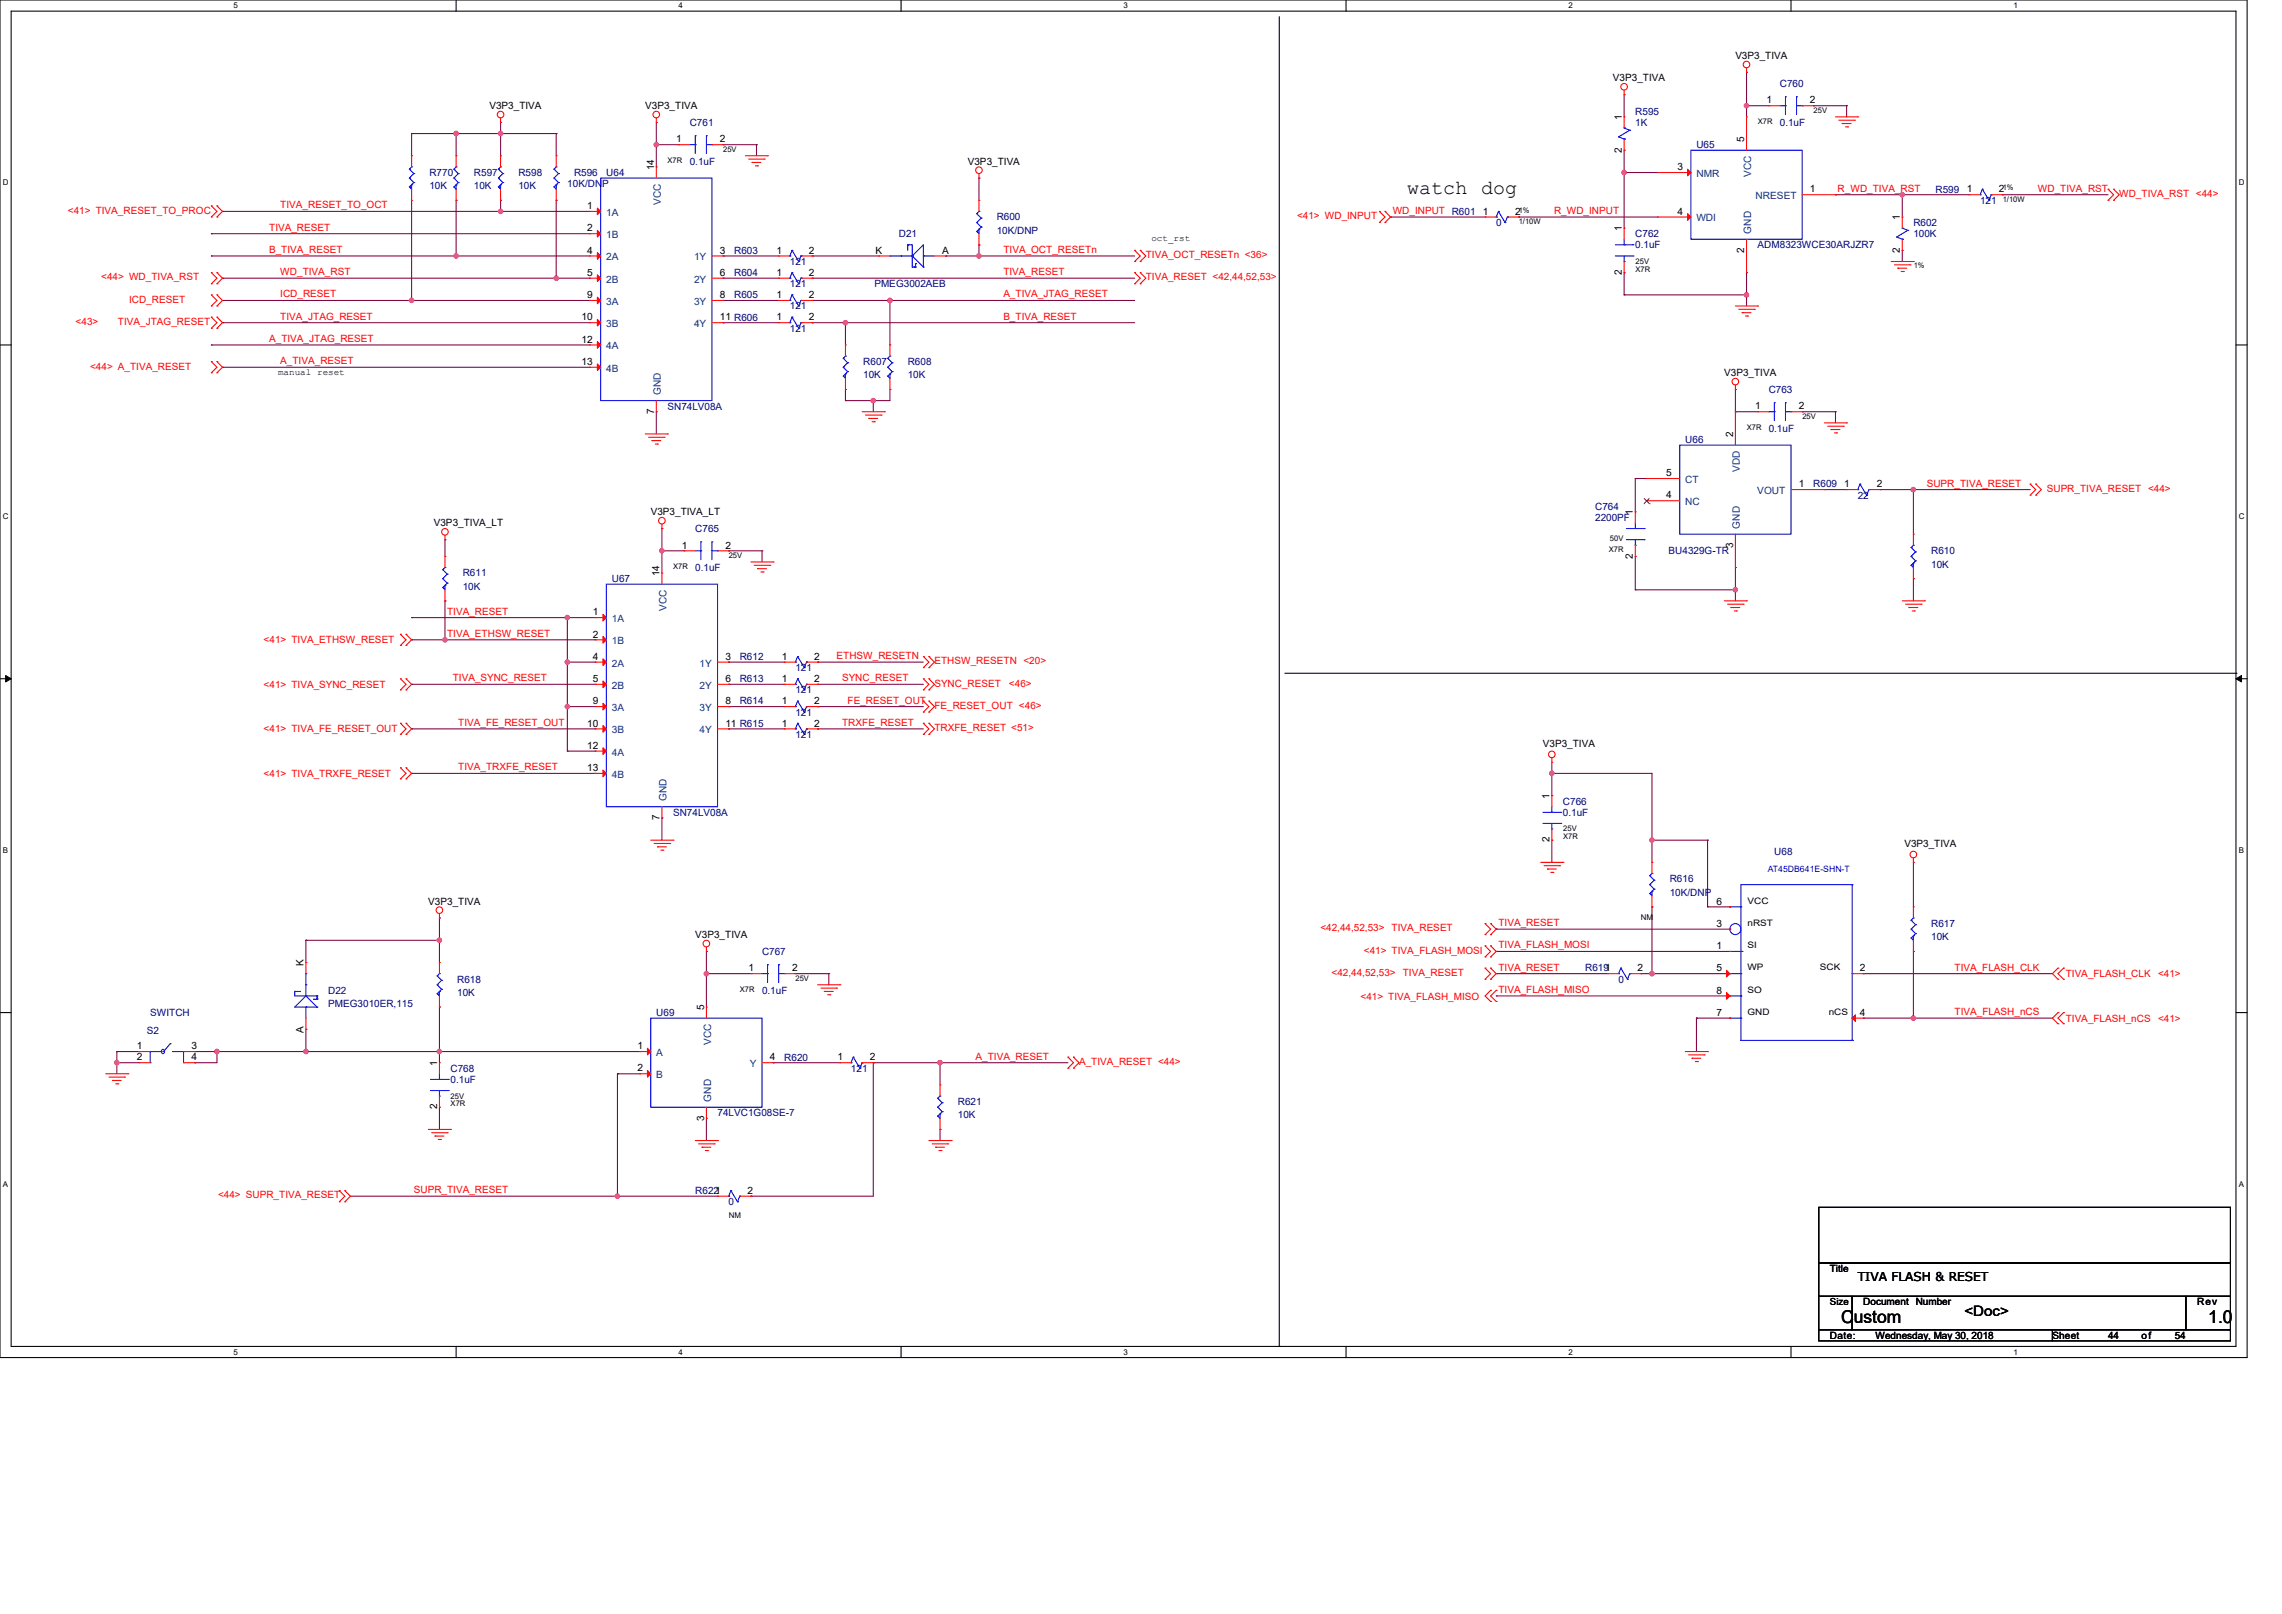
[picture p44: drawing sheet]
<svg xmlns="http://www.w3.org/2000/svg" width="297mm" height="210mm" viewBox="0 0 297 210" stroke-linecap="round" stroke-linejoin="round" font-family="sans-serif">
<defs><g id="words">
<text font-size="2.6" x="183.1" y="25.2">watch dog</text>
<g font-size="2.3">
<text x="239.6" y="172.2">Custom</text>
<text x="287.4" y="172.2">1.0</text>
</g>
<text font-size="1.9" x="255.7" y="171.2">&lt;Doc&gt;</text>
<text font-size="1.6" x="241.8" y="166.6">TIVA FLASH &amp; RESET</text>
<g font-size="1.3">
<text x="209.9" y="10.6">V3P3_TIVA</text>
<text x="225.9" y="7.7">V3P3_TIVA</text>
<text x="63.7" y="14.2">V3P3_TIVA</text>
<text x="84" y="14.2">V3P3_TIVA</text>
<text x="211.1" y="15.6" transform="rotate(-90 211.1 15.6)">1</text>
<text x="229.9" y="13.5">1</text>
<text x="235.6" y="13.5">2</text>
<text x="85.1" y="22.2" transform="rotate(-90 85.1 22.2)">14</text>
<text x="88" y="18.5">1</text>
<text x="93.7" y="18.5">2</text>
<text x="126" y="21.4">V3P3_TIVA</text>
<text x="211.1" y="19.8" transform="rotate(-90 211.1 19.8)">2</text>
<text x="218.3" y="22.2">3</text>
<text x="227" y="18.5" transform="rotate(-90 227 18.5)">5</text>
<text x="76.4" y="27.2">1</text>
<text x="193" y="27.9">1</text>
<text x="197.2" y="27.9">2</text>
<text x="218.3" y="27.9">4</text>
<text x="235.6" y="25">1</text>
<text x="247.3" y="28.7" transform="rotate(-90 247.3 28.7)">1</text>
<text x="256" y="25">1</text>
<text x="260.2" y="25">2</text>
<text x="76.4" y="30.1">2</text>
<text x="76.4" y="35.9">5</text>
<text x="76.4" y="33">4</text>
<text x="93.7" y="33">3</text>
<text x="93.7" y="35.9">6</text>
<text x="101" y="33">1</text>
<text x="101" y="35.9">1</text>
<text x="105.3" y="33">2</text>
<text x="105.3" y="35.9">2</text>
<text x="113.9" y="33">K</text>
<text x="122.6" y="33">A</text>
<text x="211.1" y="35.8" transform="rotate(-90 211.1 35.8)">2</text>
<text x="211.1" y="30.1" transform="rotate(-90 211.1 30.1)">1</text>
<text x="227" y="32.9" transform="rotate(-90 227 32.9)">2</text>
<text x="247.3" y="32.9" transform="rotate(-90 247.3 32.9)">2</text>
<text x="75.7" y="41.7">10</text>
<text x="76.4" y="38.8">9</text>
<text x="93.7" y="41.7">11 R606</text>
<text x="93.7" y="38.8">8</text>
<text x="101" y="38.8">1</text>
<text x="101" y="41.7">1</text>
<text x="105.3" y="38.8">2</text>
<text x="105.3" y="41.7">2</text>
<text x="75.7" y="44.6">12</text>
<text x="75.7" y="47.5">13</text>
<text x="85.1" y="53.9" transform="rotate(-90 85.1 53.9)">7</text>
<text x="224.4" y="48.9">V3P3_TIVA</text>
<text x="228.4" y="53.3">1</text>
<text x="234.1" y="53.3">2</text>
<text x="225.6" y="56.9" transform="rotate(-90 225.6 56.9)">2</text>
<text x="216.9" y="64.9">4</text>
<text x="216.9" y="62">5</text>
<text x="234.1" y="63.4">1</text>
<text x="240" y="63.4">1</text>
<text x="244.2" y="63.4">2</text>
<text x="56.5" y="68.5">V3P3_TIVA_LT</text>
<text x="84.7" y="67">V3P3_TIVA_LT</text>
<text x="88.7" y="71.4">1</text>
<text x="94.4" y="71.4">2</text>
<text x="212.5" y="67" transform="rotate(-90 212.5 67)">1</text>
<text x="225.6" y="71.2" transform="rotate(-90 225.6 71.2)">3</text>
<text x="85.9" y="75" transform="rotate(-90 85.9 75)">14</text>
<text x="212.5" y="72.7" transform="rotate(-90 212.5 72.7)">2</text>
<text x="77.2" y="83">2</text>
<text x="77.2" y="80.1">1</text>
<text x="77.2" y="88.7">5</text>
<text x="77.2" y="85.9">4</text>
<text x="94.4" y="85.9">3</text>
<text x="94.4" y="88.7">6</text>
<text x="101.8" y="88.7">1</text>
<text x="101.8" y="85.9">1</text>
<text x="106" y="88.7">2</text>
<text x="106" y="85.9">2</text>
<text x="76.4" y="94.5">10</text>
<text x="77.2" y="91.6">9</text>
<text x="94.4" y="94.5">11 R615</text>
<text x="94.4" y="91.6">8</text>
<text x="101.8" y="91.6">1</text>
<text x="101.8" y="94.5">1</text>
<text x="106" y="91.6">2</text>
<text x="106" y="94.5">2</text>
<text x="76.4" y="97.4">12</text>
<text x="76.4" y="100.3">13</text>
<text x="200.8" y="97.2">V3P3_TIVA</text>
<text x="85.9" y="106.7" transform="rotate(-90 85.9 106.7)">7</text>
<text x="201.7" y="103.9" transform="rotate(-90 201.7 103.9)">1</text>
<text x="201.7" y="109.6" transform="rotate(-90 201.7 109.6)">2</text>
<text x="247.9" y="110.2">V3P3_TIVA</text>
<text x="55.7" y="117.7">V3P3_TIVA</text>
<text x="223.4" y="117.7">6</text>
<text x="39.5" y="125.7" transform="rotate(-90 39.5 125.7)">K</text>
<text x="90.5" y="122.1">V3P3_TIVA</text>
<text x="223.4" y="123.5">1</text>
<text x="223.4" y="120.6">3</text>
<text x="91.6" y="131.5" transform="rotate(-90 91.6 131.5)">5</text>
<text x="97.4" y="126.4">1</text>
<text x="103.1" y="126.4">2</text>
<text x="213.1" y="126.4">2</text>
<text x="223.4" y="126.4">5</text>
<text x="223.4" y="129.3">8</text>
<text x="242.1" y="126.4">2</text>
<text x="17.8" y="136.5">1</text>
<text x="17.8" y="138">2</text>
<text x="24.9" y="136.5">3</text>
<text x="24.9" y="138">4</text>
<text x="39.5" y="134.4" transform="rotate(-90 39.5 134.4)">A</text>
<text x="83" y="136.5">1</text>
<text x="100.2" y="138">4</text>
<text x="109" y="138">1</text>
<text x="113.2" y="138">2</text>
<text x="223.4" y="132.2">7</text>
<text x="242.1" y="132.2">4</text>
<text x="56.9" y="138.7" transform="rotate(-90 56.9 138.7)">1</text>
<text x="83" y="139.4">2</text>
<text x="56.9" y="144.4" transform="rotate(-90 56.9 144.4)">2</text>
<text x="91.6" y="145.8" transform="rotate(-90 91.6 145.8)">3</text>
<text x="97.3" y="155.3">2</text>
<text x="238.2" y="165.5">Title</text>
<text x="238.2" y="169.8">Size</text>
<text x="242.5" y="169.8">Document Number</text>
<text x="285.9" y="169.8">Rev</text>
<text x="238.2" y="174.2">Date:</text>
<text x="244.1" y="174.2">Wednesday, May 30, 2018</text>
<text x="267.1" y="174.2">Sheet</text>
<text x="274.4" y="174.2">44</text>
<text x="278.7" y="174.2">of</text>
<text x="283" y="174.2">54</text>
</g>
<g font-size="1.3" fill="#000080">
<text x="231.6" y="11.3">C760</text>
<text x="89.8" y="16.4">C761</text>
<text x="212.8" y="14.9">R595</text>
<text x="212.8" y="16.4">1K</text>
<text x="231.6" y="16.4">0.1uF</text>
<text x="55.9" y="22.9">R770</text>
<text x="61.7" y="22.9">R597</text>
<text x="67.5" y="22.9">R598</text>
<text x="74.7" y="22.9">R596</text>
<text x="78.9" y="22.9">U64</text>
<text x="89.8" y="21.4">0.1uF</text>
<text x="220.8" y="19.3">U65</text>
<text x="55.9" y="24.6">10K</text>
<text x="61.7" y="24.6">10K</text>
<text x="67.5" y="24.6">10K</text>
<text x="73.8" y="24.3">10K/DNP</text>
<text x="129.7" y="28.7">R600</text>
<text x="194.7" y="29.4">0</text>
<text x="249" y="29.4">R602</text>
<text x="251.9" y="25.1">R599</text>
<text x="257.7" y="26.5">121</text>
<text x="95.6" y="33">R603</text>
<text x="95.6" y="35.9">R604</text>
<text x="102.8" y="34.5">121</text>
<text x="117" y="30.9">D21</text>
<text x="129.7" y="30.4">10K/DNP</text>
<text x="212.8" y="32.3">0.1uF</text>
<text x="212.8" y="30.9">C762</text>
<text x="228.8" y="32.3">ADM8323WCE30ARJZR7</text>
<text x="249" y="30.9">100K</text>
<text x="95.6" y="38.8">R605</text>
<text x="102.8" y="40.3">121</text>
<text x="102.8" y="37.4">121</text>
<text x="113.8" y="37.4">PMEG3002AEB</text>
<text x="102.8" y="43.1">121</text>
<text x="112.3" y="47.5">R607</text>
<text x="118.1" y="47.5">R608</text>
<text x="86.9" y="53.3">SN74LV08A</text>
<text x="112.3" y="49.2">10K</text>
<text x="118.1" y="49.2">10K</text>
<text x="230.2" y="51.1">C763</text>
<text x="219.3" y="57.6">U66</text>
<text x="230.2" y="56.2">0.1uF</text>
<text x="236" y="63.4">R609</text>
<text x="241.8" y="64.9">22</text>
<text x="90.5" y="69.2">C765</text>
<text x="207.6" y="67.8">2200PF</text>
<text x="207.6" y="66.3">C764</text>
<text x="60.2" y="75">R611</text>
<text x="60.2" y="76.7">10K</text>
<text x="79.6" y="75.7">U67</text>
<text x="90.5" y="74.3">0.1uF</text>
<text x="217.2" y="72.1">BU4329G-TR</text>
<text x="251.3" y="72.1">R610</text>
<text x="251.3" y="73.8">10K</text>
<text x="96.3" y="88.8">R613</text>
<text x="96.3" y="85.9">R612</text>
<text x="103.5" y="87.3">121</text>
<text x="96.3" y="91.7">R614</text>
<text x="103.5" y="90.2">121</text>
<text x="103.5" y="93.1">121</text>
<text x="103.5" y="96">121</text>
<text x="87.6" y="106.1">SN74LV08A</text>
<text x="203.4" y="106.1">0.1uF</text>
<text x="203.4" y="104.7">C766</text>
<text x="230.9" y="111.2">U68</text>
<text x="217.3" y="114.8">R616</text>
<text x="217.3" y="116.6">10K/DNP</text>
<text x="99.2" y="124.2">C767</text>
<text x="251.3" y="120.6">R617</text>
<text x="251.3" y="122.3">10K</text>
<text x="42.7" y="129.3">D22</text>
<text x="42.7" y="131">PMEG3010ER,115</text>
<text x="59.5" y="127.8">R618</text>
<text x="59.5" y="129.6">10K</text>
<text x="99.2" y="129.3">0.1uF</text>
<text x="206.3" y="126.4">R6191</text>
<text x="210.7" y="127.8">0</text>
<text x="19.1" y="134.5">S2</text>
<text x="19.5" y="132.2">SWITCH</text>
<text x="85.4" y="132.2">U69</text>
<text x="102.1" y="138">R620</text>
<text x="58.6" y="140.9">0.1uF</text>
<text x="58.6" y="139.4">C768</text>
<text x="110.8" y="139.4">121</text>
<text x="124.7" y="143.8">R621</text>
<text x="93.4" y="145.2">74LVC1G08SE-7</text>
<text x="124.7" y="145.5">10K</text>
<text x="90.5" y="155.4">R6221</text>
<text x="94.8" y="156.8">0</text>
</g>
<g font-size="1.3" fill="#004080">
<text x="220.8" y="23">NMR</text>
<text x="227.9" y="23.1" transform="rotate(-90 227.9 23.1)">VCC</text>
<text x="78.9" y="28.1">1A</text>
<text x="86" y="26.7" transform="rotate(-90 86 26.7)">VCC</text>
<text x="220.8" y="28.8">WDI</text>
<text x="228.5" y="25.9">NRESET</text>
<text x="78.9" y="31">1B</text>
<text x="78.9" y="33.9">2A</text>
<text x="90.3" y="33.9">1Y</text>
<text x="227.9" y="30.4" transform="rotate(-90 227.9 30.4)">GND</text>
<text x="78.9" y="36.8">2B</text>
<text x="78.9" y="39.7">3A</text>
<text x="90.3" y="36.8">2Y</text>
<text x="90.3" y="39.7">3Y</text>
<text x="78.9" y="42.6">3B</text>
<text x="78.9" y="45.5">4A</text>
<text x="90.3" y="42.6">4Y</text>
<text x="78.9" y="48.4">4B</text>
<text x="86" y="51.4" transform="rotate(-90 86 51.4)">GND</text>
<text x="219.3" y="65.7">NC</text>
<text x="219.3" y="62.8">CT</text>
<text x="226.5" y="61.4" transform="rotate(-90 226.5 61.4)">VDD</text>
<text x="228.7" y="64.3">VOUT</text>
<text x="226.5" y="68.8" transform="rotate(-90 226.5 68.8)">GND</text>
<text x="79.6" y="83.8">1B</text>
<text x="79.6" y="80.9">1A</text>
<text x="86.8" y="79.5" transform="rotate(-90 86.8 79.5)">VCC</text>
<text x="79.6" y="89.6">2B</text>
<text x="79.6" y="86.7">2A</text>
<text x="91.1" y="86.7">1Y</text>
<text x="91.1" y="89.6">2Y</text>
<text x="79.6" y="92.5">3A</text>
<text x="79.6" y="95.4">3B</text>
<text x="91.1" y="95.4">4Y</text>
<text x="91.1" y="92.5">3Y</text>
<text x="79.6" y="98.3">4A</text>
<text x="79.6" y="101.2">4B</text>
<text x="86.8" y="104.2" transform="rotate(-90 86.8 104.2)">GND</text>
<text x="85.4" y="137.4">A</text>
<text x="92.5" y="136" transform="rotate(-90 92.5 136)">VCC</text>
<text x="85.4" y="140.3">B</text>
<text x="92.5" y="143.3" transform="rotate(-90 92.5 143.3)">GND</text>
<text x="97.6" y="138.9">Y</text>
</g>
<g font-size="1.3" fill="#f00">
<text x="8.8" y="27.8">&lt;41&gt; TIVA_RESET_TO_PROC</text>
<text x="36.5" y="27.1">TIVA_RESET_TO_OCT</text>
<text x="168.8" y="28.5">&lt;41&gt; WD_INPUT</text>
<text x="181.3" y="27.8">WD_INPUT R601</text>
<text x="202.3" y="27.8">R_WD_INPUT</text>
<text x="239.2" y="24.9">R_WD_TIVA_RST</text>
<text x="265.2" y="24.9">WD_TIVA_RST</text>
<text x="275.8" y="25.6">WD_TIVA_RST &lt;44&gt;</text>
<text x="35" y="32.9">B_TIVA_RESET</text>
<text x="35" y="30">TIVA_RESET</text>
<text x="36.5" y="35.8">WD_TIVA_RST</text>
<text x="130.6" y="35.8">TIVA_RESET</text>
<text x="130.6" y="32.9">TIVA_OCT_RESETn</text>
<text x="149.1" y="33.6">TIVA_OCT_RESETn &lt;36&gt;</text>
<text x="13.2" y="36.5">&lt;44&gt; WD_TIVA_RST</text>
<text x="16.8" y="39.4">ICD_RESET</text>
<text x="36.5" y="41.6">TIVA_JTAG_RESET</text>
<text x="36.5" y="38.7">ICD_RESET</text>
<text x="130.6" y="38.7">A_TIVA_JTAG_RESET</text>
<text x="130.6" y="41.6">B_TIVA_RESET</text>
<text x="149.1" y="36.5">TIVA_RESET &lt;42,44,52,53&gt;</text>
<text x="9.8" y="42.3">&lt;43&gt;</text>
<text x="15.3" y="42.3">TIVA_JTAG_RESET</text>
<text x="35" y="44.5">A_TIVA_JTAG_RESET</text>
<text x="36.5" y="47.4">A_TIVA_RESET</text>
<text x="11.7" y="48.1">&lt;44&gt; A_TIVA_RESET</text>
<text x="250.8" y="63.3">SUPR_TIVA_RESET</text>
<text x="266.4" y="64">SUPR_TIVA_RESET &lt;44&gt;</text>
<text x="34.3" y="83.7">&lt;41&gt; TIVA_ETHSW_RESET</text>
<text x="58.2" y="80">TIVA_RESET</text>
<text x="58.2" y="82.9">TIVA_ETHSW_RESET</text>
<text x="34.3" y="89.5">&lt;41&gt; TIVA_SYNC_RESET</text>
<text x="58.9" y="88.6">TIVA_SYNC_RESET</text>
<text x="108.9" y="85.8">ETHSW_RESETN</text>
<text x="109.6" y="88.6">SYNC_RESET</text>
<text x="121.6" y="89.3">SYNC_RESET</text>
<text x="121.6" y="86.4">ETHSW_RESETN &lt;20&gt;</text>
<text x="131.3" y="89.3">&lt;46&gt;</text>
<text x="34.3" y="95.3">&lt;41&gt; TIVA_FE_RESET_OUT</text>
<text x="59.6" y="94.4">TIVA_FE_RESET_OUT</text>
<text x="109.6" y="94.4">TRXFE_RESET</text>
<text x="110.3" y="91.5">FE_RESET_OUT</text>
<text x="121.6" y="95.1">TRXFE_RESET &lt;51&gt;</text>
<text x="121.6" y="92.2">FE_RESET_OUT &lt;46&gt;</text>
<text x="34.3" y="101.1">&lt;41&gt; TIVA_TRXFE_RESET</text>
<text x="59.6" y="100.2">TIVA_TRXFE_RESET</text>
<text x="171.8" y="121.2">&lt;42,44,52,53&gt;</text>
<text x="177.5" y="124.1">&lt;41&gt; TIVA_FLASH_MOSI</text>
<text x="181.1" y="121.2">TIVA_RESET</text>
<text x="195" y="120.5">TIVA_RESET</text>
<text x="195" y="123.4">TIVA_FLASH_MOSI</text>
<text x="173.3" y="127">&lt;42,44,52,53&gt;</text>
<text x="177.1" y="130.2">&lt;41&gt; TIVA_FLASH_MISO</text>
<text x="182.6" y="127">TIVA_RESET</text>
<text x="195" y="129.2">TIVA_FLASH_MISO</text>
<text x="195" y="126.3">TIVA_RESET</text>
<text x="254.4" y="126.3">TIVA_FLASH_CLK</text>
<text x="268.9" y="127.1">TIVA_FLASH_CLK</text>
<text x="280.9" y="127.1">&lt;41&gt;</text>
<text x="127" y="137.9">A_TIVA_RESET</text>
<text x="254.4" y="132.1">TIVA_FLASH_nCS</text>
<text x="268.9" y="132.9">TIVA_FLASH_nCS</text>
<text x="280.9" y="132.9">&lt;41&gt;</text>
<text x="140.4" y="138.6">A_TIVA_RESET &lt;44&gt;</text>
<text x="28.4" y="155.9">&lt;44&gt; SUPR_TIVA_RESET</text>
<text x="53.9" y="155.2">SUPR_TIVA_RESET</text>
</g>
<g font-size="1.2">
<text x="149.9" y="31.4">oct_rst</text>
<text x="36.2" y="48.7">manual reset</text>
<text x="227.4" y="117.6">VCC</text>
<text x="227.4" y="123.4">SI</text>
<text x="227.4" y="120.5">nRST</text>
<text x="227.4" y="126.3">WP</text>
<text x="227.4" y="129.2">SO</text>
<text x="236.9" y="126.3">SCK</text>
<text x="227.4" y="132.1">GND</text>
<text x="238" y="132.1">nCS</text>
</g>
<text font-size="1.1" fill="#00f" x="230.1" y="113.5">AT45DB641E-SHN-T</text>
<g font-size="1">
<text x="30.4" y="1.1">5</text>
<text x="88.3" y="1.1">4</text>
<text x="146.2" y="1.1">3</text>
<text x="204.1" y="1.1">2</text>
<text x="262.1" y="1.1">1</text>
<text x="228.8" y="16.1">X7R</text>
<text x="236" y="14.7">25V</text>
<text x="86.9" y="21.2">X7R</text>
<text x="94.1" y="19.7">25V</text>
<text x=".4" y="24.1">D</text>
<text x="197.7" y="27.7">1%</text>
<text x="197.7" y="29.1">1/10W</text>
<text x="260.6" y="24.8">1%</text>
<text x="260.6" y="26.2">1/10W</text>
<text x="291.4" y="24.1">D</text>
<text x="212.9" y="35.4">X7R</text>
<text x="212.9" y="34.3">25V</text>
<text x="249.1" y="34.9">1%</text>
<text x="227.3" y="55.9">X7R</text>
<text x="234.6" y="54.5">25V</text>
<text x=".4" y="67.5">C</text>
<text x="209.4" y="71.8">X7R</text>
<text x="209.5" y="70.4">50V</text>
<text x="291.4" y="67.5">C</text>
<text x="87.6" y="74">X7R</text>
<text x="94.9" y="72.6">25V</text>
<text x=".4" y="111">B</text>
<text x="203.5" y="109.2">X7R</text>
<text x="203.5" y="108.2">25V</text>
<text x="291.4" y="111">B</text>
<text x="213.6" y="119.6">NM</text>
<text x="96.3" y="129">X7R</text>
<text x="103.5" y="127.6">25V</text>
<text x="58.7" y="143.9">X7R</text>
<text x="58.7" y="142.9">25V</text>
<text x=".4" y="154.4">A</text>
<text x="291.4" y="154.4">A</text>
<text x="94.8" y="158.4">NM</text>
<text x="30.4" y="176.3">5</text>
<text x="88.3" y="176.3">4</text>
<text x="146.2" y="176.3">3</text>
<text x="204.1" y="176.3">2</text>
<text x="262.1" y="176.3">1</text>
</g>
</g></defs>
<path d="M0 0h292.5v176.6h-292.5zM1.4 1.4h289.6v173.8h-289.6z" fill="none" stroke="#000" stroke-width=".14"/>
<g fill="#fff">
<path d="M30.4 .2h.6v1.1h-.6z"/>
<path d="M30.4 175.3h.6v1.2h-.6z"/>
</g>
<path d="M59.4 0v1.4M59.4 175.2v1.4" fill="none" stroke="#000" stroke-width=".14"/>
<g fill="#fff">
<path d="M88.3 .2h.6v1.1h-.6z"/>
<path d="M88.3 175.3h.6v1.2h-.6z"/>
</g>
<path d="M117.3 0v1.4M117.3 175.2v1.4" fill="none" stroke="#000" stroke-width=".14"/>
<g fill="#fff">
<path d="M146.2 .2h.6v1.1h-.6z"/>
<path d="M146.2 175.3h.6v1.2h-.6z"/>
</g>
<path d="M175.2 0v1.4M175.2 175.2v1.4" fill="none" stroke="#000" stroke-width=".14"/>
<g fill="#fff">
<path d="M204.1 .2h.6v1.1h-.6z"/>
<path d="M204.1 175.3h.6v1.2h-.6z"/>
</g>
<path d="M233.1 0v1.4M233.1 175.2v1.4" fill="none" stroke="#000" stroke-width=".14"/>
<g fill="#fff">
<path d="M262.1 .2h.5v1.1h-.5z"/>
<path d="M262.1 175.3h.5v1.2h-.5z"/>
<path d="M.4 23.2h.7v1.1h-.7z"/>
<path d="M291.4 23.2h.7v1.1h-.7z"/>
<path d="M.4 66.6h.7v1.2h-.7z"/>
<path d="M291.4 66.6h.7v1.2h-.7z"/>
</g>
<path d="M0 44.9h1.4M291 44.9h1.5" fill="none" stroke="#000" stroke-width=".14"/>
<g fill="#fff">
<path d="M.4 110h.7v1.2h-.7z"/>
<path d="M291.4 110h.7v1.2h-.7z"/>
</g>
<path d="M0 88.3h1.4M291 88.3h1.5" fill="none" stroke="#000" stroke-width=".14"/>
<path d="M.7 87.9l.7 .4-.7 .4zM291 88.3l.7-.4v.8z" fill="#000" stroke="#000" stroke-width=".13"/>
<g fill="#fff">
<path d="M.4 153.5h.7v1.1h-.7z"/>
<path d="M291.4 153.5h.7v1.1h-.7z"/>
</g>
<g fill="none" stroke="#000" stroke-width=".14">
<path d="M166.5 2.2v173M167.2 87.6h123.8M291 87.6h.1M0 131.8h1.4M291 131.8h1.5M236.7 157.1h53.6v7.2h-53.6zM166.5 175.2h.1M236.7 164.3h53.6v4.4h-53.6zM236.7 168.7h4.4v4.3h-4.4zM236.7 173h30.4v1.5h-30.4zM241.1 168.7h43.4v4.3h-43.4zM267.1 173h23.2v1.5h-23.2z"/>
<path d="M284.5 168.7h5.8v4.3h-5.8z"/>
</g>
<g fill="none" stroke="#800040" stroke-width=".14">
<path d="M53.6 17.4h.1M53.6 17.4h18.8M53.6 17.4v2.9M59.4 17.4h.1M59.4 17.4v2.9M65.2 15.9h.1M65.2 17.4h.1M65.2 15.9v4.4M72.4 17.4h.1M72.4 17.4v2.9M85.4 18.8h.1M85.4 15.9h.1"/>
<path d="M85.4 15.9v5.8M85.4 18.8h2.9M94.1 18.8h.1M94.1 18.8h4.4M98.5 18.8h.1M98.5 18.8v1.5M211.4 19.5h.1M211.4 12.3h.1M211.4 12.3v2.9M211.4 19.5v10.2M227.3 9.4h.1M227.3 13.8h.1"/>
<path d="M227.3 9.4v5.8M227.3 13.8h2.9M236 13.8h.1M236 13.8h4.3M240.3 13.8h.1M240.3 13.8v1.4M27.5 30.4h.1M27.5 33.3h.1M27.5 30.4h49.2M27.5 33.3h49.2M29 36.2h.1M29 27.5h.1"/>
<path d="M29 36.2h47.7M29 39.1h47.7M29 27.5h47.7M53.6 39.1h.1M53.6 26.1v13M59.4 33.3h.1M59.4 26.1h.1M59.4 26.1v7.2M65.2 27.5h.1M65.2 26.1h.1M65.2 26.1v1.4M72.4 36.2h.1"/>
<path d="M72.4 26.1h.1M72.4 26.1v10.1M76.7 39.1h.1M94.1 33.3h.1M94.1 39.1h.1M94.1 36.2h.1M94.1 36.2h7.2M94.1 39.1h7.2M94.1 33.3h7.2M105.7 39.1h.1M105.7 33.3h.1M105.7 36.2h.1"/>
<path d="M105.7 36.2h42M105.7 39.1h42M105.7 33.3h8.7M115.8 39.1h.1M115.8 39.1v5.8M123.1 33.3h.1M123.1 33.3h24.6M127.4 33.3h.1M127.4 23.2h.1M127.4 31.9h.1M127.4 23.2v2.9M127.4 31.9v1.4"/>
<path d="M181 28.2h.1M181 28.2h12.3M197.6 28.2h.1M197.6 28.2h18.1M211.4 22.4h.1M211.4 35.5h.1M211.4 38.4h.1M211.4 35.5v2.9M211.4 38.4h15.9M211.4 22.4h4.3M227.3 35.5h.1M227.3 38.4h.1"/>
<path d="M227.3 35.5v4.3M238.9 25.3h.1M238.9 25.3h17.4M247.6 25.3h.1M247.6 32.6h.1M247.6 25.3v2.9M247.6 32.6v1.4M260.6 25.3h.1M260.6 25.3h13.8M27.5 44.9h.1M27.5 44.9h49.2M29 47.8h.1"/>
<path d="M29 42h.1M29 42h47.7M29 47.8h47.7M85.4 53.6h.1M85.4 53.6v2.9M94.1 42h.1M94.1 42h7.2M105.7 42h.1M105.7 42h42M110 42h.1M110 52.1h.1M110 50.7h.1"/>
<path d="M110 42v2.9M110 50.7v1.4M113.7 52.1h.1M113.7 52.1v1.5M115.8 50.7h.1M115.8 50.7v1.4h-5.8M225.9 50.7h.1M225.9 53.6h.1M225.9 50.7v2.9M225.9 53.6h2.9M234.5 53.6h.1M234.5 53.6h4.4"/>
<path d="M238.9 53.6h.1M238.9 53.6v1.4M57.9 78.2h.1M57.9 70.2h.1M57.9 70.2v2.2M57.9 78.2v5M86.1 71.7h.1M86.1 68.8h.1M86.1 71.7h2.9M86.1 68.8v5.8M94.8 71.7h.1M94.8 71.7h4.4"/>
<path d="M99.2 71.7h.1M99.2 71.7v1.4M212.8 72.4h.1M212.8 76.7h.1M212.8 62.3h.1M212.8 62.3v4.3M212.8 72.4v4.3M212.8 76.7h13.1M212.8 62.3h1.5M225.9 73.8h.1M225.9 76.7h.1M225.9 73.8v4.4"/>
<path d="M237.4 63.7h.1M237.4 63.7h2.9M244.7 63.7h.1M244.7 63.7h19.5M249 63.7h.1M249 75.3h.1M249 63.7v5.8M249 75.3v2.9M53.6 80.4h.1M53.6 83.2h.1M53.6 89h.1M53.6 94.8h.1"/>
<path d="M53.6 80.4h23.9M53.6 94.8h23.9M53.6 89h23.9M53.6 83.2h23.9M57.9 83.2h.1M73.8 80.4h.1M73.8 86.1h.1M73.8 97.7h.1M73.8 91.9h.1M73.8 80.4v17.3M73.8 86.1h3.7M73.8 97.7h3.7"/>
<path d="M73.8 91.9h3.7M94.8 91.9h.1M94.8 86.1h.1M94.8 94.8h.1M94.8 89h.1M94.8 86.1h7.3M94.8 91.9h7.3M94.8 94.8h7.3M94.8 89h7.3M106.4 86.1h.1M106.4 89h.1M106.4 91.9h.1"/>
<path d="M106.4 94.8h.1M106.4 86.1h13.8M106.4 91.9h13.8M106.4 94.8h13.8M106.4 89h13.8M202 99.2v4.3M53.6 100.6h.1M53.6 100.6h23.9M57.2 119.4h.1M57.2 119.4v5.8M86.1 106.4h.1M86.1 106.4v2.9"/>
<path d="M202 100.6h.1M202 109.3h.1M202 103.5h.1M202 109.3v2.9M202 100.6h13v11.6M215 109.3h.1M215 118h.1M215 109.3h7.2M215 118v8.7M222.2 109.3h.1M222.2 118h.1M222.2 109.3v8.7"/>
<path d="M222.2 118h2.9M249 112.2h.1M249 112.2v5.8M15.2 138.3h.1M15.2 136.8h.1M15.2 136.8h2.9M15.2 138.3h2.9M15.2 136.8v2.9M25.3 138.3h.1M25.3 136.8h.1M25.3 136.8h57.9M28.2 136.8h.1"/>
<path d="M28.2 136.8v1.5h-2.9M39.8 133.9h.1M39.8 122.3h.1M39.8 136.8h.1M39.8 122.3v2.9M39.8 133.9v2.9M39.8 122.3h17.4M57.2 122.3h.1M57.2 136.8h.1M57.2 131h.1M57.2 131v7.3M80.4 139.7h.1"/>
<path d="M80.4 139.7h2.8M80.4 139.7v15.9M91.9 123.8h.1M91.9 126.7h.1M91.9 126.7h5.8M91.9 123.8v7.2M100.6 138.3h.1M100.6 138.3h8.7M103.5 126.7h.1M103.5 126.7h4.4M107.9 126.7h.1M107.9 126.7v1.4"/>
<path d="M113.7 138.3h.1M113.7 138.3h25.3M113.7 138.3v17.3h-16M122.3 138.3h.1M122.3 138.3v2.9M194.7 120.9h.1M194.7 123.8h.1M194.7 129.6h.1M194.7 126.7h.1M194.7 120.9h30.4M194.7 126.7h14.5M194.7 123.8h30.4"/>
<path d="M194.7 129.6h30.4M213.6 126.7h.1M213.6 126.7h11.5M215 126.7h.1M220.8 132.5h.1M220.8 132.5h4.3M220.8 132.5v4.3M242.5 132.5h.1M242.5 126.7h.1M242.5 132.5h24.6M242.5 126.7h24.6M249 132.5h.1"/>
<path d="M249 123.8h.1M249 123.8v8.7M45.6 155.6h47.8M57.2 144.1h.1M57.2 144.1v2.8M80.4 155.6h.1M91.9 145.5h.1M91.9 145.5v2.9M97.7 155.6h.1M122.3 146.9h.1M122.3 146.9v1.5"/>
</g>
<g fill="#f0f" stroke="#f0f" stroke-width=".14">
<circle cx="249" cy="132.5" r=".29"/>
<circle cx="215" cy="126.7" r=".28"/>
<circle cx="215" cy="109.3" r=".28"/>
<circle cx="39.8" cy="136.8" r=".29"/>
<circle cx="28.2" cy="136.8" r=".29"/>
<circle cx="15.2" cy="138.3" r=".29"/>
<circle cx="57.2" cy="122.3" r=".29"/>
<circle cx="91.9" cy="126.7" r=".28"/>
<circle cx="122.3" cy="138.3" r=".29"/>
<circle cx="225.9" cy="76.7" r=".28"/>
<circle cx="249" cy="63.7" r=".29"/>
<circle cx="57.2" cy="136.8" r=".29"/>
<circle cx="211.4" cy="22.4" r=".28"/>
<circle cx="227.3" cy="38.4" r=".29"/>
<circle cx="227.3" cy="13.7" r=".29"/>
<circle cx="247.6" cy="25.3" r=".28"/>
<circle cx="85.4" cy="18.8" r=".29"/>
<circle cx="115.8" cy="39.1" r=".29"/>
<circle cx="110" cy="42" r=".28"/>
<circle cx="127.4" cy="33.3" r=".29"/>
<circle cx="113.6" cy="52.1" r=".28"/>
<circle cx="65.2" cy="17.4" r=".29"/>
<circle cx="59.4" cy="33.3" r=".28"/>
<circle cx="72.4" cy="36.2" r=".29"/>
<circle cx="65.2" cy="27.5" r=".29"/>
<circle cx="73.8" cy="91.9" r=".28"/>
<circle cx="73.8" cy="86.1" r=".28"/>
<circle cx="73.8" cy="80.3" r=".28"/>
<circle cx="86.1" cy="71.7" r=".29"/>
<circle cx="57.9" cy="83.2" r=".29"/>
<circle cx="53.6" cy="39.1" r=".29"/>
<circle cx="59.4" cy="17.4" r=".28"/>
<circle cx="80.3" cy="155.6" r=".29"/>
<circle cx="202" cy="100.6" r=".29"/>
</g>
<g fill="none" stroke="#f00" stroke-width=".14">
<path d="M65.2 15.9h.1M65.2 15.3v.6M85.4 15.9h.1M85.4 15.3v.6M88.3 18.8h.1M88.3 18.8h1.5M92.7 18.8h1.4M94.1 18.8h.1M211.4 12.3h.1M211.4 15.2h.1M211.4 19.5h.1M211.4 11.7v.6"/>
<path d="M211.4 15.2v1.4M211.4 18.1v1.4M227.3 9.4h.1M227.3 15.2h.1M227.3 8.8v.6M227.3 15.2v4.3M230.2 13.8h.1M230.2 13.8h1.4M234.5 13.8h1.5M236 13.8h.1M238.9 15.2h2.9M239.3 15.6h2.1"/>
<path d="M239.8 16.1h.1M239.8 16.1h1.1M240.2 16.5h.3M240.5 16.5h.1M241.4 15.6h.1M241.8 15.2h.1M27.5 38.4h.1M27.5 39.8h.1M27.5 35.5h.1M27.5 36.9h.1M27.5 26.8h.1M27.5 28.2h.1"/>
<path d="M27.5 38.4l.7 .7-.7 .7M27.5 35.5l.7 .7-.7 .7M27.5 26.8l.7 .7-.7 .7M28.2 39.8h.1M28.2 38.4h.1M28.2 36.9h.1M28.2 35.5h.1M28.2 28.2h.1M28.2 26.8h.1M28.2 38.4l.8 .7-.8 .7M28.2 35.5l.8 .7-.8 .7M28.2 26.8l.8 .7-.8 .7"/>
<path d="M53.6 26.1h.1M53.6 20.3h.1M53.6 20.3v1.4M53.6 24.6v1.5M59.4 26.1h.1M59.4 20.3h.1M59.4 20.3v1.4M59.4 24.6v1.5M65.2 26.1h.1M65.2 20.3h.1M65.2 20.3v1.4M65.2 24.6v1.5"/>
<path d="M72.4 26.1h.1M72.4 20.3h.1M72.4 20.3v1.4M72.4 24.6v1.5M76.7 30.4h.1M76.7 27.5h.1M76.7 36.2h.1M76.7 33.3h.1M76.7 39.1h.1M76.7 33.3h1.5M76.7 39.1h1.5M76.7 30.4h1.5"/>
<path d="M76.7 27.5h1.5M76.7 36.2h1.5M85.4 21.7h.1M85.4 21.7v1.5M92.7 33.3h1.4M92.7 39.1h1.4M92.7 36.2h1.4M94.1 33.3h.1M94.1 36.2h.1M94.1 39.1h.1M97 20.3h2.9M97.4 20.7h2.1"/>
<path d="M97.9 21.1h.1M97.9 21.1h1.1M98.3 21.6h.3M98.6 21.6h.1M99.5 20.7h.1M99.9 20.3h.1M101.3 33.3h.1M101.3 39.1h.1M101.3 36.2h.1M101.3 33.3h1.5M101.3 39.1h1.5M101.3 36.2h1.5"/>
<path d="M104.2 33.3h1.5M104.2 39.1h1.5M104.2 36.2h1.5M105.7 33.3h.1M105.7 39.1h.1M105.7 36.2h.1M114.4 33.3h.1M114.4 33.3h1.4M121.6 33.3h1.5M123.1 33.3h.1M127.4 23.2h.1M127.4 31.9h.1"/>
<path d="M127.4 26.1h.1M127.4 22.6v.6M127.4 26.1v1.4M127.4 30.4v1.5M147.7 34h.1M147.7 32.6h.1M147.7 36.9h.1M147.7 35.5h.1M147.7 32.6l.7 .7-.7 .7M147.7 35.5l.7 .7-.7 .7M148.4 34h.1M148.4 32.6h.1"/>
<path d="M148.4 36.9h.1M148.4 35.5h.1M148.4 32.6l.7 .7-.7 .7M148.4 35.5l.7 .7-.7 .7M179.5 27.5h.1M179.5 29h.1M179.5 27.5l.8 .7-.8 .8M180.3 29h.1M180.3 27.5h.1M180.3 27.5l.7 .7-.7 .8M193.3 28.2h.1M193.3 28.2h1.4"/>
<path d="M196.2 28.2h1.4M197.6 28.2h.1M211.4 29.7h.1M211.4 35.5h.1M211.4 29.7v1.4M211.4 34v1.5M215.7 22.4h.1M215.7 28.2h.1M215.7 28.2h4.4M215.7 22.4h4.4M225.9 39.8h2.9M227.3 35.5h.1"/>
<path d="M227.3 31.1v4.4M228.8 39.8h.1M234.5 25.3h4.4M238.9 25.3h.1M246.1 34h2.9M246.6 34.5h2M247 34.9h.1M247 34.9h1.2M247.4 35.3h.3M247.6 28.2h.1M247.6 32.6h.1M247.6 28.2v1.5"/>
<path d="M247.6 31.1v1.5M247.7 35.3h.1M248.6 34.5h.1M249 34h.1M256.3 25.3h.1M256.3 25.3h1.4M259.2 25.3h1.4M260.6 25.3h.1M274.4 26.1h.1M274.4 24.6h.1M274.4 24.6l.7 .7-.7 .8M275.1 26.1h.1"/>
<path d="M275.1 24.6h.1M275.1 24.6l.7 .7-.7 .8M27.5 41.3h.1M27.5 42.7h.1M27.5 47.1h.1M27.5 48.5h.1M27.5 41.3l.7 .7-.7 .7M27.5 47.1l.7 .7-.7 .7M28.2 42.7h.1M28.2 41.3h.1M28.2 48.5h.1M28.2 47.1h.1"/>
<path d="M28.2 41.3l.8 .7-.8 .7M28.2 47.1l.8 .7-.8 .7M76.7 42h.1M76.7 44.9h.1M76.7 47.8h.1M76.7 42h1.5M76.7 44.9h1.5M76.7 47.8h1.5M84 56.5h2.9M84.4 56.9h2M84.8 57.3h.1M84.8 57.3h1.2"/>
<path d="M85.3 57.8h.3M85.4 53.6h.1M85.4 52.1v1.5M85.6 57.8h.1M86.4 56.9h.1M86.9 56.5h.1M92.7 42h1.4M94.1 42h.1M101.3 42h.1M101.3 42h1.5M104.2 42h1.5M105.7 42h.1"/>
<path d="M110 50.7h.1M110 44.9h.1M110 44.9v1.4M110 49.2v1.5M112.2 53.6h2.9M112.6 54h2.1M113.1 54.4h.1M113.1 54.4h1.1M113.5 54.9h.3M113.8 54.9h.1M114.7 54h.1M115.1 53.6h.1"/>
<path d="M115.8 50.7h.1M115.8 44.9h.1M115.8 44.9v1.4M115.8 49.2v1.5M225.9 50.7h.1M225.9 53.6h.1M225.9 50.1v.6M225.9 53.6v4.3M226.3 40.2h2M226.7 40.7h.1M226.7 40.7h1.2M227.2 41.1h.2"/>
<path d="M227.4 41.1h.1M228.3 40.2h.1M228.8 53.6h.1M228.8 53.6h1.4M233.1 53.6h1.4M234.5 53.6h.1M237.4 55h2.9M237.9 55.5h2M238.3 55.9h.1M238.3 55.9h1.2M238.7 56.3h.3M239 56.3h.1"/>
<path d="M239.9 55.5h.1M240.3 55h.1M57.9 70.2h.1M57.9 78.2h.1M57.9 72.4h.1M57.9 69.6v.6M57.9 72.4v1.4M57.9 76.7v1.5M86.1 68.8h.1M86.1 74.6h.1M86.1 68.2v.6M86.1 74.6v1.4"/>
<path d="M89 71.7h.1M89 71.7h1.5M93.4 71.7h1.4M94.8 71.7h.1M97.7 73.1h2.9M98.2 73.6h2M98.6 74h.1M98.6 74h1.2M99 74.4h.3M99.3 74.4h.1M100.2 73.6h.1M100.6 73.1h.1"/>
<path d="M212.8 66.6h.1M212.8 72.4h.1M212.8 66.6v1.5M212.8 70.9v1.5M214.3 65.2h.1M214.3 62.3h.1M214.3 65.2h4.3M214.3 62.3h4.3M224.4 78.2h2.9M224.8 78.6h2.1M225.3 79h.1M225.3 79h1.1"/>
<path d="M225.7 79.5h.3M225.9 73.8h.1M225.9 69.5v4.3M226 79.5h.1M226.9 78.6h.1M227.3 78.2h.1M233.1 63.7h4.3M237.4 63.7h.1M240.3 63.7h.1M240.3 63.7h1.5M243.2 63.7h1.5M244.7 63.7h.1"/>
<path d="M247.6 78.2h2.9M248 78.6h2M248.4 79h.1M248.4 79h1.2M248.9 79.5h.3M249 75.3h.1M249 69.5h.1M249 69.5v1.4M249 73.8v1.5M249.2 79.5h.1M250 78.6h.1M250.5 78.2h.1"/>
<path d="M264.2 64.4h.1M264.2 63h.1M264.2 63l.8 .7-.8 .7M265 64.4h.1M265 63h.1M265 63l.7 .7-.7 .7M52.1 99.9h.1M52.1 95.6h.1M52.1 94.1h.1M52.1 89.8h.1M52.1 88.3h.1M52.1 84h.1"/>
<path d="M52.1 82.5h.1M52.1 99.9l.7 .7-.7 .7M52.1 94.1l.7 .7-.7 .8M52.1 88.3l.7 .7-.7 .8M52.1 82.5l.7 .7-.7 .8M52.8 99.9h.1M52.8 94.1h.1M52.8 95.6h.1M52.8 88.3h.1M52.8 89.8h.1M52.8 82.5h.1M52.8 84h.1"/>
<path d="M52.8 99.9l.8 .7-.8 .7M52.8 94.1l.8 .7-.8 .8M52.8 88.3l.8 .7-.8 .8M52.8 82.5l.8 .7-.8 .8M77.5 83.2h.1M77.5 80.4h.1M77.5 89h.1M77.5 86.1h.1M77.5 91.9h.1M77.5 94.8h.1M77.5 97.7h.1M77.5 83.2h1.4"/>
<path d="M77.5 80.4h1.4M77.5 86.1h1.4M77.5 89h1.4M77.5 91.9h1.4M77.5 94.8h1.4M77.5 97.7h1.4M93.4 86.1h1.4M93.4 89h1.4M93.4 91.9h1.4M93.4 94.8h1.4M94.8 86.1h.1M94.8 94.8h.1"/>
<path d="M94.8 89h.1M94.8 91.9h.1M102.1 89h.1M102.1 86.1h.1M102.1 91.9h.1M102.1 94.8h.1M102.1 86.1h1.4M102.1 89h1.4M102.1 91.9h1.4M102.1 94.8h1.4M105 86.1h1.4M105 89h1.4"/>
<path d="M105 91.9h1.4M105 94.8h1.4M106.4 89h.1M106.4 86.1h.1M106.4 91.9h.1M106.4 94.8h.1M120.2 95.6h.1M120.2 94.1h.1M120.2 92.7h.1M120.2 91.2h.1M120.2 89.8h.1M120.2 88.3h.1"/>
<path d="M120.2 86.9h.1M120.2 85.4h.1M120.2 94.1l.7 .7-.7 .8M120.2 91.2l.7 .7-.7 .8M120.2 88.3l.7 .7-.7 .8M120.2 85.4l.7 .7-.7 .8M120.9 95.6h.1M120.9 94.1h.1M120.9 92.7h.1M120.9 91.2h.1M120.9 89.8h.1M120.9 88.3h.1"/>
<path d="M120.9 86.9h.1M120.9 85.4h.1M120.9 94.1l.7 .7-.7 .8M120.9 91.2l.7 .7-.7 .8M120.9 88.3l.7 .7-.7 .8M120.9 85.4l.7 .7-.7 .8M202 99.2h.1M202 98.6v.6M52.1 101.3h.1M52.8 101.3h.1M57.2 119.4h.1M57.2 118.9v.5"/>
<path d="M77.5 100.6h.1M77.5 100.6h1.4M84.7 109.3h2.9M85.1 109.7h2.1M85.6 110.2h.1M85.6 110.2h1.1M86 110.6h.3M86.1 106.4h.1M86.1 105v1.4M86.3 110.6h.1M87.2 109.7h.1M87.6 109.3h.1"/>
<path d="M200.5 112.2h2.9M201 112.6h2M201.4 113.1h.1M201.4 113.1h1.2M201.8 113.5h.3M202 103.5h.1M202 109.3h.1M202 103.5v1.5M202 107.9v1.4M202.1 113.5h.1M203 112.6h.1M203.4 112.2h.1"/>
<path d="M215 118h.1M215 112.2h.1M215 112.2v1.5M215 116.6v1.4M225.1 118h.1M249 112.2h.1M249 118h.1M249 111.6v.6M249 118v1.4M13.8 139.7h2.8M16.6 139.7h.1M18.1 136.8h.1"/>
<path d="M18.1 138.3h.1M18.1 136.8h1.4M18.1 138.3h1.4M23.9 136.8h1.4M23.9 138.3h1.4M25.3 136.8h.1M25.3 138.3h.1M39.8 133.9h.1M39.8 125.2h.1M39.8 125.2v1.5M39.8 132.5v1.4M57.2 138.3h.1"/>
<path d="M57.2 131h.1M57.2 125.2h.1M57.2 125.2v1.5M57.2 129.6v1.4M57.2 138.3v1.4M83.2 136.8h.1M83.2 139.7h.1M83.2 136.8h1.5M83.2 139.7h1.5M91.9 123.8h.1M91.9 131h.1M91.9 123.2v.6"/>
<path d="M91.9 131v1.5M97.7 126.7h.1M97.7 126.7h1.5M99.2 138.3h1.4M100.6 138.3h.1M102.1 126.7h1.4M103.5 126.7h.1M106.4 128.1h2.9M106.8 128.6h2.1M107.3 129h.1M107.3 129h1.1M107.7 129.4h.3"/>
<path d="M108 129.4h.1M108.9 128.6h.1M109.3 128.1h.1M109.3 138.3h.1M109.3 138.3h1.5M112.2 138.3h1.5M113.7 138.3h.1M139 139h.1M139 137.5h.1M139 137.5l.7 .8-.7 .7M139.7 139h.1M139.7 137.5h.1"/>
<path d="M139.7 137.5l.7 .8-.7 .7M193.3 123.1h.1M193.3 124.5h.1M193.3 126h.1M193.3 127.4h.1M193.3 120.2h.1M193.3 121.6h.1M193.3 123.1l.7 .7-.7 .7M193.3 126l.7 .7-.7 .7M193.3 120.2l.7 .7-.7 .7M194 128.9h.1M194 130.3h.1"/>
<path d="M194 124.5h.1M194 123.1h.1M194 127.4h.1M194 126h.1M194 121.6h.1M194 120.2h.1M194 128.9l-.7 .7 .7 .7M194 123.1l.7 .7-.7 .7M194 126l.7 .7-.7 .7M194 120.2l.7 .7-.7 .7M194.7 128.9h.1M194.7 130.3h.1"/>
<path d="M194.7 128.9l-.7 .7 .7 .7M209.2 126.7h.1M209.2 126.7h1.5M212.1 126.7h1.5M213.6 126.7h.1M219.3 136.8h2.9M219.8 137.3h2M220.2 137.7h.1M220.2 137.7h1.2M220.7 138.1h.2M220.9 138.1h.1M221.8 137.3h.1"/>
<path d="M222.2 136.8h.1M225.1 123.8h.1M225.1 120.9h.1M225.1 126.7h.1M225.1 129.6h.1M225.1 132.5h.1M241.1 126.7h1.4M241.1 132.5h1.4M242.5 126.7h.1M242.5 132.5h.1M249 123.8h.1M249 122.3v1.5"/>
<path d="M267.8 126h.1M267.8 127.4h.1M267.8 131.8h.1M267.8 133.2h.1M267.8 126l-.7 .7 .7 .7M267.8 131.8l-.7 .7 .7 .7M268.6 127.4h.1M268.6 126h.1M268.6 133.2h.1M268.6 131.8h.1M268.6 126l-.8 .7 .8 .7M268.6 131.8l-.8 .7 .8 .7"/>
<path d="M14.2 140.1h2M14.6 140.6h.1M14.6 140.6h1.2M15.1 141h.2M15.3 141h.1M16.2 140.1h.1M44.2 154.9h.1M44.2 156.4h.1M44.2 154.9l.7 .7-.7 .8M44.9 156.4h.1M44.9 154.9h.1M44.9 154.9l.7 .7-.7 .8"/>
<path d="M55.7 146.9h2.9M56.2 147.4h2M56.6 147.8h.1M56.6 147.8h1.2M57 148.3h.3M57.2 144.1h.1M57.2 142.6v1.5M57.3 148.3h.1M58.2 147.4h.1M58.6 146.9h.1M90.5 148.4h2.9M90.9 148.8h2.1"/>
<path d="M91.4 149.3h.1M91.4 149.3h1.1M91.8 149.7h.3M91.9 145.5h.1M91.9 144.1v1.4M92.1 149.7h.1M93 148.8h.1M93.4 148.4h.1M93.4 155.6h.1M93.4 155.6h1.4M96.3 155.6h1.4M97.7 155.6h.1"/>
<path d="M120.9 148.4h2.9M121.3 148.8h2.1M121.8 149.3h.1M121.8 149.3h1.1M122.2 149.7h.3M122.3 146.9h.1M122.3 141.2h.1M122.3 141.2v1.4M122.3 145.5v1.4M122.5 149.7h.1M123.4 148.8h.1M123.8 148.4h.1"/>
<circle cx="65.1" cy="14.9" r=".43"/>
<circle cx="85.4" cy="14.9" r=".43"/>
<circle cx="211.4" cy="11.3" r=".43"/>
<circle cx="227.3" cy="8.4" r=".43"/>
<circle cx="127.4" cy="22.1" r=".43"/>
<circle cx="225.9" cy="49.7" r=".43"/>
<circle cx="57.9" cy="69.2" r=".43"/>
<circle cx="86.1" cy="67.7" r=".43"/>
<circle cx="202" cy="98.2" r=".43"/>
<circle cx="57.2" cy="118.4" r=".43"/>
<circle cx="249" cy="111.2" r=".43"/>
<circle cx="91.9" cy="122.8" r=".43"/>
</g>
<g fill="none" stroke="#00f" stroke-width=".14">
<path d="M89.8 18.8h.7M90.5 18.8h.1M90.5 17.7h.1M90.5 17.7v2.3M91.9 17.7h.1M91.9 18.8h.8M91.9 17.7v2.3M92.7 18.8h.1M210.7 17.8h.1M210.7 17.8l.7 .3M211.4 18.1h.1M211.4 16.6h.1"/>
<path d="M211.4 16.6l.7 .3M212.1 16.9h.1M212.1 16.9l-1.4 .9M220.1 19.5h14.4v11.6h-14.4zM231.6 13.8h.8M232.4 13.8h.1M232.4 12.6h.1M232.4 12.6v2.3M233.8 12.6h.1M233.8 13.8h.7M233.8 12.6v2.3M234.5 13.8h.1"/>
<path d="M53.3 24.3h.1M53.3 23.2h.1M53.3 22h.1M53.3 23.2l.6 .5M53.3 22l.6 .6M53.6 21.7h.1M53.6 24h.1M53.6 24v.6l-.3-.3M53.6 21.7l-.3 .3M53.9 23.7h.1M53.9 22.6h.1M53.9 23.7l-.6 .6"/>
<path d="M53.9 22.6l-.6 .6M59.1 24.3h.1M59.1 23.2h.1M59.1 22h.1M59.1 23.2l.5 .5M59.1 22l.5 .6M59.4 21.7h.1M59.4 24h.1M59.4 24v.6l-.3-.3M59.4 21.7l-.3 .3M59.6 23.7h.1M59.6 22.6h.1"/>
<path d="M59.6 23.7l-.5 .6M59.6 22.6l-.5 .6M64.9 24.3h.1M64.9 23.2h.1M64.9 22h.1M64.9 23.2l.5 .5M64.9 22l.5 .6M65.2 21.7h.1M65.2 24h.1M65.2 24v.6l-.3-.3M65.2 21.7l-.3 .3M65.4 23.7h.1"/>
<path d="M65.4 22.6h.1M65.4 23.7l-.5 .6M65.4 22.6l-.5 .6M72.1 24.3h.1M72.1 23.2h.1M72.1 22h.1M72.1 23.2l.6 .5M72.1 22l.6 .6M72.4 21.7h.1M72.4 24h.1M72.4 24v.6l-.3-.3M72.4 21.7l-.3 .3"/>
<path d="M72.7 23.7h.1M72.7 22.6h.1M72.7 23.7l-.6 .6M72.7 22.6l-.6 .6M78.2 23.2h14.5v28.9h-14.5zM102.8 33.3h.1M102.8 39.1h.1M102.8 36.2h.1M103.1 32.6h.1M103.1 38.4h.1M103.1 35.5h.1M103.1 32.6l-.3 .7"/>
<path d="M103.1 32.6l.8 1.4M103.1 38.4l-.3 .7M103.1 38.4l.8 1.4M103.1 35.5l-.3 .7M103.1 35.5l.8 1.4M103.9 34h.1M103.9 39.8h.1M103.9 36.9h.1M104.2 33.3h.1M104.2 39.1h.1M104.2 36.2h.1M104.2 33.3l-.3 .7"/>
<path d="M104.2 39.1l-.3 .7M104.2 36.2l-.3 .7M115.8 33.3h.1M115.8 33.3h2.9M117.3 33.3h.1M118.1 31.9h.1M118.1 31.9h.6v2.8M118.1 31.9v.7M118.7 33.3h.1M118.7 34.7h.1M118.7 33.3l1.5-1.4v2.8M118.7 33.3l1.5 1.4"/>
<path d="M118.7 34.7h.5M119 34.7h.1M119.2 34.7h.1M119.2 34.3h.1M119.2 34.3v.4M120.2 34.7h.1M120.2 33.3h.1M120.2 33.3h1.4M127.1 30.1h.1M127.1 29h.1M127.1 27.8h.1M127.1 29l.6 .5"/>
<path d="M127.1 27.8l.6 .6M127.4 27.5h.1M127.4 29.8h.1M127.4 29.8v.6l-.3-.3M127.4 27.5l-.3 .3M127.7 29.5h.1M127.7 28.4h.1M127.7 29.5l-.6 .6M127.7 28.4l-.6 .6M194.7 28.2h.1M195 27.5h.1M195 27.5l-.3 .7"/>
<path d="M195 27.5l.9 1.5M195.9 29h.1M196.2 28.2h.1M196.2 28.2l-.3 .8M210.2 31.9h2.3M210.2 33.3h2.3M211.4 34h.1M211.4 31.9h.1M211.4 31.1v.8M211.4 33.3v.7M212.5 31.9h.1M212.5 33.3h.1"/>
<path d="M246.9 30.8h.1M246.9 30.8l.7 .3M247.6 31.1h.1M247.6 29.7h.1M247.6 29.7l.7 .3M248.3 30h.1M248.3 30l-1.4 .8M257.7 25.3h.1M258 24.6h.1M258 24.6l-.3 .7M258 24.6l.9 1.5M258.9 26.1h.1"/>
<path d="M259.2 25.3h.1M259.2 25.3l-.3 .8M102.8 42h.1M103.1 41.3h.1M103.1 41.3l-.3 .7M103.1 41.3l.8 1.4M103.9 42.7h.1M104.2 42h.1M104.2 42l-.3 .7M109.7 48.9h.1M109.7 47.8h.1M109.7 46.6h.1"/>
<path d="M109.7 47.8l.6 .6M109.7 46.6l.6 .6M110 46.3h.1M110 48.7h.1M110 48.7v.5l-.3-.3M110 46.3l-.3 .3M110.3 48.4h.1M110.3 47.2h.1M110.3 48.4l-.6 .5M110.3 47.2l-.6 .6M115.5 48.9h.1M115.5 47.8h.1"/>
<path d="M115.5 46.6h.1M115.5 47.8l.6 .6M115.5 46.6l.6 .6M115.8 46.3h.1M115.8 48.7h.1M115.8 48.7v.5l-.3-.3M115.8 46.3l-.3 .3M116.1 48.4h.1M116.1 47.2h.1M116.1 48.4l-.6 .5M116.1 47.2l-.6 .6M218.6 57.9h14.5v11.6h-14.5z"/>
<path d="M230.2 53.6h.7M230.9 53.6h.1M230.9 52.4h.1M230.9 52.4v2.3M232.4 52.4h.1M232.4 52.4v2.3M232.4 53.6h.7M233.1 53.6h.1M57.6 76.4h.1M57.6 75.3h.1M57.6 74.1h.1M57.6 75.3l.6 .6"/>
<path d="M57.6 74.1l.6 .6M57.9 73.8h.1M57.9 76.2h.1M57.9 76.2v.5l-.3-.3M57.9 73.8l-.3 .3M58.2 75.9h.1M58.2 74.7h.1M58.2 75.9l-.6 .5M58.2 74.7l-.6 .6M78.9 76h14.5v29h-14.5zM90.5 71.7h.7M91.2 71.7h.1"/>
<path d="M91.2 70.5h.1M91.2 70.5v2.3M92.7 70.5h.1M92.7 71.7h.7M92.7 70.5v2.3M93.4 71.7h.1M211.7 68.8h2.3M211.7 70.2h2.3M212.8 70.9h.1M212.8 68.8h.1M212.8 68.1v.7M212.8 70.2v.7"/>
<path d="M214 68.8h.1M214 70.2h.1M241.8 63.7h.1M242.1 63h.1M242.1 63l-.3 .7M242.1 63l.8 1.4M242.9 64.4h.1M243.2 63.7h.1M243.2 63.7l-.3 .7M248.7 73.6h.1M248.7 72.4h.1M248.7 71.2h.1"/>
<path d="M248.7 72.4l.6 .6M248.7 71.2l.6 .6M249 70.9h.1M249 73.3h.1M249 73.3v.5l-.3-.2M249 70.9l-.3 .3M249.3 73h.1M249.3 71.8h.1M249.3 73l-.6 .6M249.3 71.8l-.6 .6M103.5 89h.1M103.5 86.1h.1"/>
<path d="M103.5 91.9h.1M103.5 94.8h.1M103.8 88.3h.1M103.8 85.4h.1M103.8 91.2h.1M103.8 94.1h.1M103.8 88.3l-.3 .7M103.8 88.3l.9 1.5M103.8 85.4l-.3 .7M103.8 85.4l.9 1.5M103.8 91.2l-.3 .7M103.8 91.2l.9 1.5"/>
<path d="M103.8 94.1l-.3 .7M103.8 94.1l.9 1.5M104.7 89.8h.1M104.7 86.9h.1M104.7 92.7h.1M104.7 95.6h.1M105 89h.1M105 86.1h.1M105 91.9h.1M105 94.8h.1M105 89l-.3 .8M105 86.1l-.3 .8"/>
<path d="M105 91.9l-.3 .8M105 94.8l-.3 .8M200.8 105.7h2.3M200.8 107.1h2.3M202 107.9h.1M202 105.7h.1M202 105v.7M202 107.1v.8M203.1 105.7h.1M203.1 107.1h.1M214.7 116.3h.1M214.7 115.1h.1"/>
<path d="M214.7 113.9h.1M214.7 115.1l.6 .6M214.7 113.9l.6 .6M215 113.7h.1M215 116h.1M215 116v.6l-.3-.3M215 113.7l-.3 .2M215.3 115.7h.1M215.3 114.5h.1M215.3 115.7l-.6 .6M215.3 114.5l-.6 .6M225.1 118h1.5"/>
<path d="M226.6 118h.1M241.1 115.1h.1M241.1 115.1h-14.5v20.3M241.1 115.1v20.3M248.7 119.7h.1M248.7 119.7l.6 .6M249 119.4h.1M249 119.4l-.3 .3M19.5 138.3h.1M21 136.8h.1M21 136.8h-1.5v1.5M21.1 136.6l.1-.1 .2 .1v.4l-.2 .1-.1-.1z"/>
<path d="M22.2 135.8h.1M22.2 135.8l-.9 1M22.4 136.8h1.5M23.9 136.8h.1M23.9 138.3h.1M23.9 136.8v1.5M38.4 129h.1M38.4 129v.6h2.9M38.4 129h.7M39.8 129.6h.1M39.8 131h.1M39.8 128.1h.1"/>
<path d="M39.8 126.7h.1M39.8 129.6l-1.4 1.4h2.9M39.8 129.6l1.5 1.4M39.8 126.7v2.9M39.8 131v1.5M40.8 130h.1M40.8 130h.5M41.3 131h.1M41.3 129.6h.1M41.3 129.9h.1M41.3 130h.1M41.3 129.6v.4"/>
<path d="M56.9 129.3h.1M56.9 128.1h.1M56.9 127h.1M56.9 128.1l.6 .6M56.9 127l.6 .6M57.2 126.7h.1M57.2 129h.1M57.2 129v.6l-.3-.3M57.2 139.7v.7M57.2 126.7l-.3 .3M57.5 128.7h.1M57.5 127.6h.1"/>
<path d="M57.5 128.7l-.6 .6M57.5 127.6l-.6 .5M84.7 132.5h14.5v11.6h-14.5zM99.2 126.7h.7M99.9 126.7h.1M99.9 125.5h.1M99.9 125.5v2.3M101.3 125.5h.1M101.3 126.7h.8M101.3 125.5v2.3M102.1 126.7h.1M110.8 138.3h.1"/>
<path d="M111.1 137.5h.1M111.1 137.5l-.3 .8M111.1 137.5l.8 1.5M111.9 139h.1M112.2 138.3h.1M112.2 138.3l-.3 .7M210.7 126.7h.1M210.9 126h.1M210.9 126l-.2 .7M210.9 126l.9 1.4M211.8 127.4h.1M212.1 126.7h.1"/>
<path d="M212.1 126.7l-.3 .7M225.1 129.6h1.5M225.1 126.7h1.5M225.1 132.5h1.5M225.1 123.8h1.6M226.6 129.6h.1M226.6 126.7h.1M226.6 132.5h.1M226.6 135.4h.1M226.6 135.4h14.5M226.7 123.8h.1M241.1 132.5h.1"/>
<path d="M241.1 126.7h.1M241.1 135.4h.1M248.7 122h.1M248.7 120.9h.1M248.7 120.9l.6 .6M249 121.8h.1M249 121.8v.5l-.3-.3M249.3 121.5h.1M249.3 120.3h.1M249.3 121.5l-.6 .5M249.3 120.3l-.6 .6M56 140.4h2.3"/>
<path d="M56 141.9h2.3M57.2 142.6h.1M57.2 140.4h.1M57.2 141.9v.7M58.3 140.4h.1M58.3 141.9h.1M94.8 155.6h.1M95.1 154.9h.1M95.1 154.9l-.3 .7M95.1 154.9l.9 1.5M96 156.4h.1M96.3 155.6h.1"/>
<path d="M96.3 155.6l-.3 .8M122 145.2h.1M122 144.1h.1M122 142.9h.1M122 144.1l.6 .5M122 142.9l.6 .6M122.3 142.6h.1M122.3 144.9h.1M122.3 144.9v.6l-.3-.3M122.3 142.6l-.3 .3M122.6 144.6h.1M122.6 143.5h.1"/>
<path d="M122.6 144.6l-.6 .6M122.6 143.5l-.6 .6"/>
<circle cx="225.9" cy="120.9" r=".71"/>
</g>
<g fill="#f00" stroke="#f00" stroke-width=".14">
<path d="M78.5 82.8l.4 .4-.4 .5z"/>
<path d="M78.5 79.9l.4 .5-.4 .4z"/>
<path d="M78.5 88.6l.4 .4-.4 .5z"/>
<path d="M78.5 85.7l.4 .4-.4 .5z"/>
<path d="M78.5 91.5l.4 .4-.4 .5z"/>
<path d="M78.5 94.4l.4 .4-.4 .5z"/>
<path d="M78.5 97.3l.4 .4-.4 .5z"/>
<path d="M78.5 100.2l.4 .4-.4 .5z"/>
<path d="M241.1 132.5l.4-.5v.9z"/>
<path d="M224.7 126.2l.4 .5-.4 .4z"/>
<path d="M224.7 129.1l.4 .5-.4 .4z"/>
<path d="M84.3 136.4l.4 .4-.4 .5z"/>
<path d="M84.3 139.3l.4 .4-.4 .4z"/>
<path d="M219.6 22l.5 .4-.5 .5z"/>
<path d="M219.6 27.8l.5 .4-.5 .5z"/>
<path d="M77.7 30l.5 .4-.5 .4z"/>
<path d="M77.7 27.1l.5 .4-.5 .4z"/>
<path d="M77.7 35.8l.5 .4-.5 .4z"/>
<path d="M77.7 32.9l.5 .4-.5 .4z"/>
<path d="M77.7 38.7l.5 .4-.5 .4z"/>
<path d="M77.7 41.6l.5 .4-.5 .4z"/>
<path d="M77.7 44.4l.5 .5-.5 .4z"/>
<path d="M77.7 47.3l.5 .5-.5 .4z"/>
</g>
<path d="M214 65.5h.1M214 64.8l.7 .7M214.7 65.5h.1M214.7 64.8l-.7 .7" fill="none" stroke="#804000" stroke-width=".13"/>
<use href="#words"/>
</svg>
